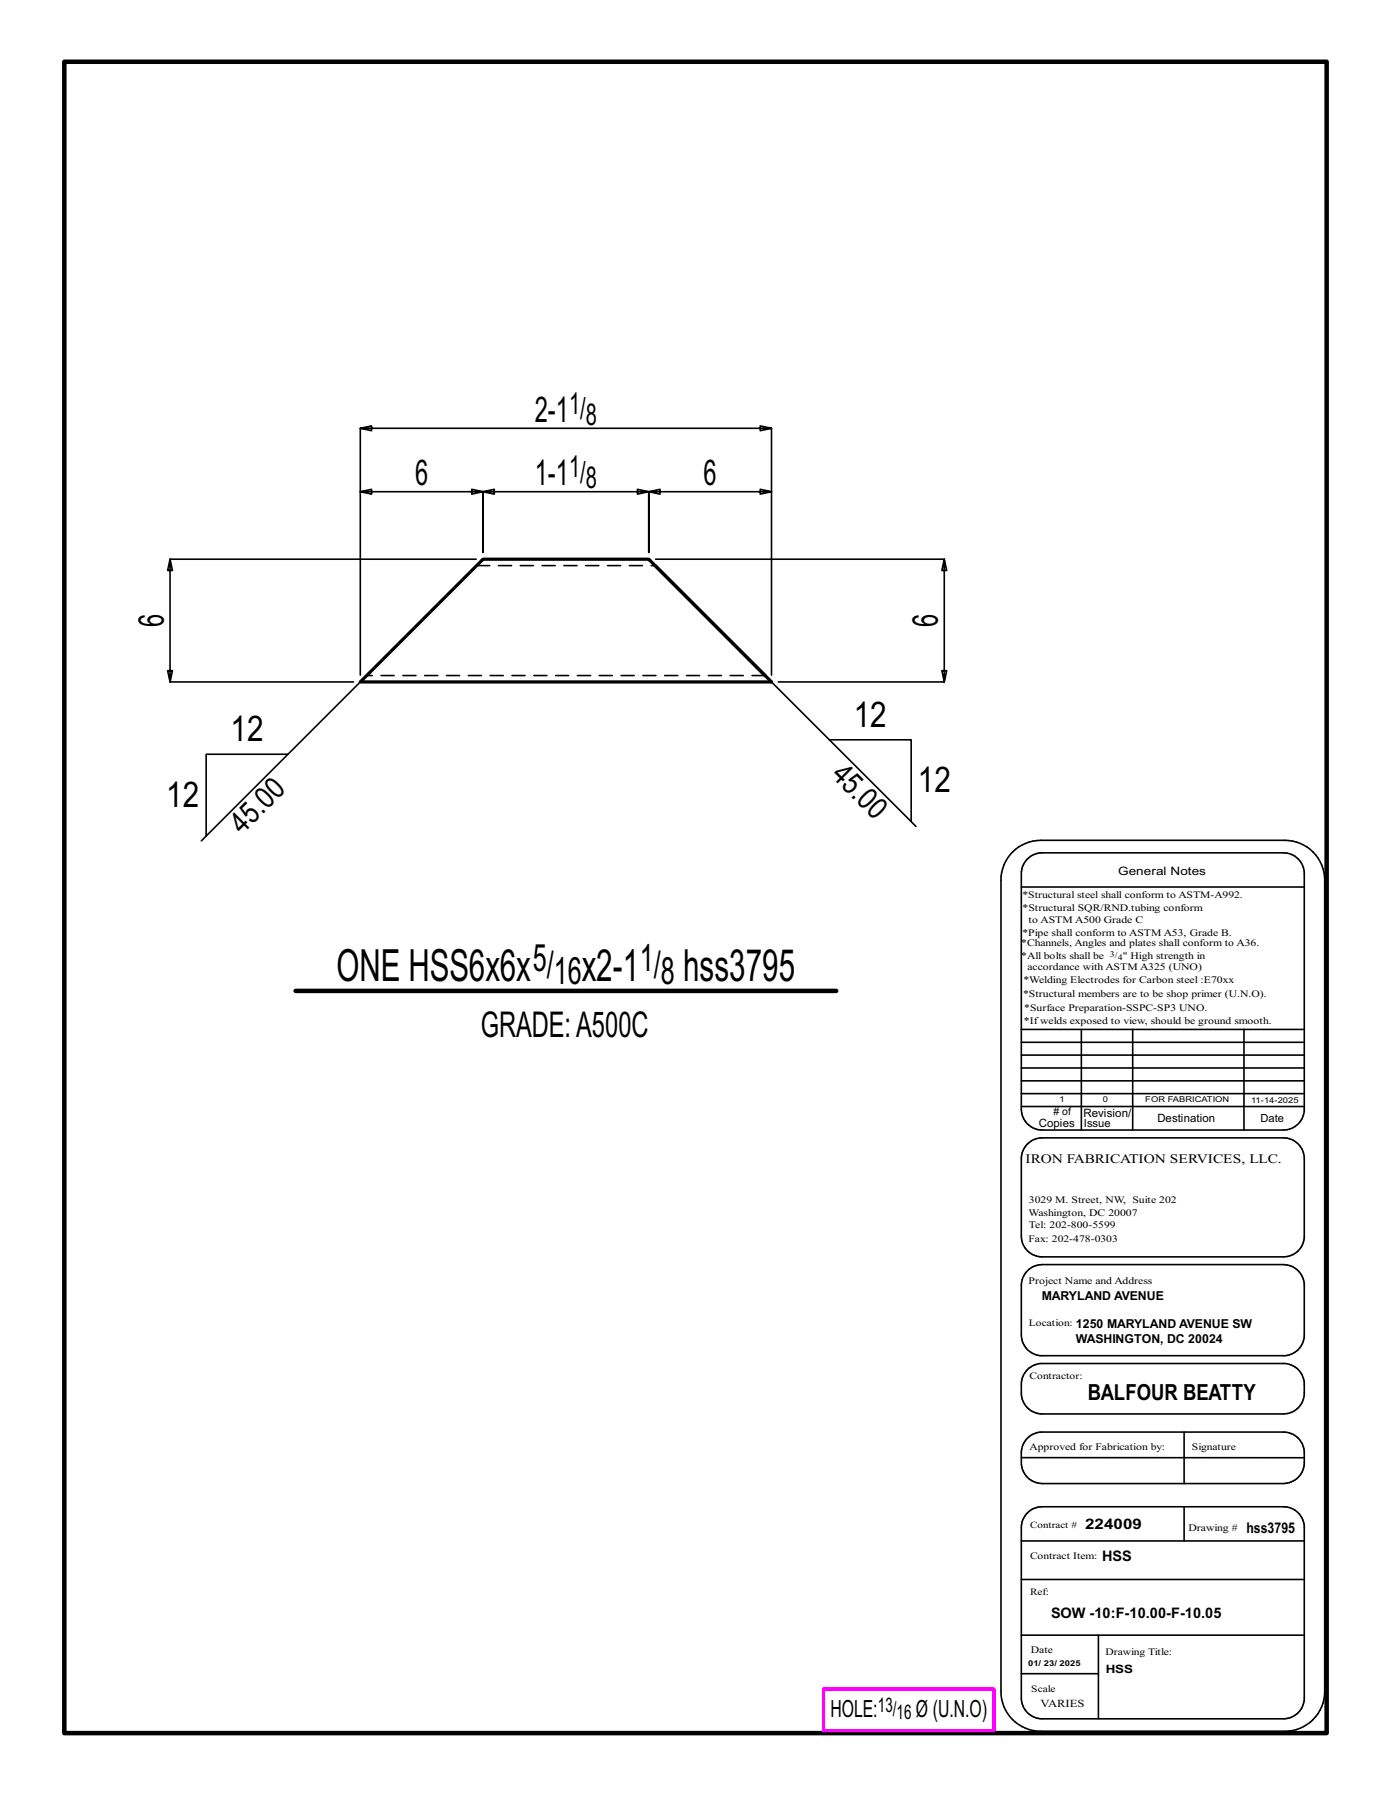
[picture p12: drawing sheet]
<svg xmlns="http://www.w3.org/2000/svg" width="216mm" height="279mm" viewBox="0 0 216 279" stroke-linecap="round" stroke-linejoin="round" font-family="sans-serif">
<defs><g id="words">
<g font-size="6.9">
<text x="52.2" y="152.3">ONE HSS6x6x</text>
<text x="90.3" y="152.3">x2-1</text>
<text x="106" y="152.3">hss3795</text>
</g>
<g font-size="5.9">
<text x="82.7" y="150.7">5/</text>
<text x="86" y="152.8">16</text>
<text x="99.3" y="150.7">1/</text>
<text x="102.6" y="152.8">8</text>
</g>
<g font-size="5.5">
<text x="83" y="65.5">2-1</text>
<text x="64.4" y="75.3">6</text>
<text x="83" y="75.3">1-1</text>
<text x="109.2" y="75.3">6</text>
<text x="25.4" y="97.4" transform="rotate(-90 25.4 97.4)">6</text>
<text x="145.6" y="97.4" transform="rotate(-90 145.6 97.4)">6</text>
<text x="132.5" y="112.8">12</text>
<text x="35.8" y="115">12</text>
<text x="25.8" y="125.2">12</text>
<text x="142.5" y="123">12</text>
<text x="74.6" y="161">GRADE:A500C</text>
</g>
<g font-size="4.7">
<text x="88.3" y="64.2">1/</text>
<text x="90.9" y="65.9">8</text>
<text x="88.3" y="74.1">1/</text>
<text x="90.9" y="75.7">8</text>
<text x="128.9" y="120.4" transform="rotate(45 128.9 120.4)">45.0</text>
<text x="37.6" y="129.6" transform="rotate(-45 37.6 129.6)">45.0</text>
</g>
<g font-size="3.7">
<text x="128.9" y="266.6">HOLE:</text>
<text x="142.2" y="266.6">Ø (U.N.O)</text>
</g>
<text font-size="3.4" x="168.8" y="217.4">BALFOUR BEATTY</text>
<g font-size="3.1">
<text x="136.3" y="265.8">13/</text>
<text x="139.2" y="266.9">16</text>
</g>
<g font-size="2.3">
<text x="168.4" y="237.3">224009</text>
<text x="193.5" y="238">hss3795</text>
<text x="171" y="242.3">HSS</text>
<text x="163.1" y="251.2">SOW -10:F-10.00-F-10.05</text>
</g>
<text font-size="2" x="159.2" y="180.5">IRON FABRICATION SERVICES, LLC.</text>
<g font-size="1.9">
<text x="161.7" y="201.8">MARYLAND AVENUE</text>
<text x="167" y="208.5">WASHINGTON, DC 20024</text>
<text x="167" y="206.1">1250 MARYLAND AVENUE SW</text>
</g>
<g font-size="1.8">
<text x="173.6" y="135.8">General Notes</text>
<text x="168.2" y="173.3">Revision/</text>
<text x="161.2" y="174.9">Copies</text>
<text x="179.6" y="174.2">Destination</text>
<text x="171.6" y="259.7">HSS</text>
</g>
<g font-size="1.7">
<text x="168.2" y="174.9">Issue</text>
<text x="195.7" y="174.2">Date</text>
<text x="161.5" y="265">VARIES</text>
</g>
<g font-size="1.6">
<text x="158.7" y="141.5">*Structural SQR/RND.tubing conform</text>
<text x="159.7" y="143.3">to ASTM A500 Grade C</text>
<text x="158.5" y="146.9">*Channels, Angles and plates shall conform to A36.</text>
<text x="158.5" y="148.8">*All bolts shall be</text>
<text x="158.7" y="145.2">*Pipe shall conform to ASTM A53, Grade B.</text>
<text x="174.3" y="148.8">&quot; High strength in</text>
<text x="158.8" y="154.8">*Structural members are to be shop primer (U.N.O).</text>
<text x="158.9" y="152.7">*Welding Electrodes for Carbon steel :E70xx</text>
<text x="159.5" y="150.6">accordance with ASTM A325 (UNO)</text>
<text x="158.9" y="158.9">*Ifwelds exposed to view, should be ground smooth.</text>
<text x="159" y="157">*Surface Preparation-SSPC-SP3 UNO.</text>
<text x="163.5" y="173.1"># of</text>
<text x="159.7" y="188.7">Washington, DC 20007</text>
<text x="159.7" y="190.6">Tel: 202-800-5599</text>
<text x="159.7" y="186.8">3029 M. Street, NW, Suite 202</text>
<text x="159.7" y="199.3">Project Name and Address</text>
<text x="159.8" y="225.1">Approved for Fabrication by:</text>
<text x="184.5" y="237.6">Drawing #</text>
<text x="160" y="256.6">Date</text>
</g>
<g font-size="1.5">
<text x="158.7" y="139.4">*Structural steel shall conform to ASTM-A992.</text>
<text x="159.7" y="192.7">Fax: 202-478-0303</text>
<text x="159.7" y="205.8">Location:</text>
<text x="159.8" y="214">Contractor:</text>
<text x="185" y="225.1">Signature</text>
<text x="159.9" y="237.1">Contract #</text>
<text x="159.9" y="241.9">Contract Item:</text>
<text x="159.9" y="247.6">Ref:</text>
<text x="171.6" y="256.9">Drawing Title:</text>
<text x="160.1" y="262.7">Scale</text>
</g>
<g font-size="1.3">
<text x="172.3" y="148.5">3/</text>
<text x="173.5" y="149">4</text>
</g>
<g font-size="1.2">
<text x="164.5" y="171.1">1</text>
<text x="171.2" y="171.1">0</text>
<text x="177.8" y="171.1">FOR FABRICATION</text>
<text x="194.2" y="171.2">11-14-2025</text>
<text x="159.6" y="258.7">01/ 23/ 2025</text>
</g>
</g></defs>
<g fill="none" stroke="#000" stroke-width=".25">
<path d="M55.9 76.3v-9.8l1.8 .4v-.8l-1.8 .4h63.8l-1.7 .4v-.8l1.7 .4v9.8M73.9 86.8h-47.5l-.4 1.8h.8l-.4-1.8v19.1l-.4-1.8h.8l-.4 1.8h28.5M101.8 86.8h44.8l-.4 1.8h.7l-.3-1.8v19.1l-.4-1.8h.7l-.3 1.8h-25.8M44.7 117.1h-12.7v12.7M55.9 105.9l-24.7 24.6M119.7 105.9l22.5 22.4M119.7 104.8v-28.5l-1.7-.4v.8l1.7-.4h-19l1.7-.4v.8l-1.7-.4v9.4v-9.4l-1.8-.4v.8l1.8-.4h-25.7l1.7-.4v.8l-1.7-.4v9.4v-9.4l-1.8-.4v.8l1.8-.4h-19.1l1.8-.4v.8l-1.8-.4v28.5M128.7 114.8h12.7v12.7M157.2 132.3a6.3 6.3 0 0 1 4.3-1.9h37.9a6.2 6.2 0 0 1 6.2 6.2v126a6.2 6.2 0 0 1-6.2 6.1h-37.9a6.1 6.1 0 0 1-6.1-6.1v-126a6.1 6.1 0 0 1 1.8-4.3zM158.5 137.7h43.9M159.5 133.3a3.3 3.3 0 0 1 2.3-.9h37.4a3.3 3.3 0 0 1 3.2 2.9v37.2a3.2 3.2 0 0 1-3.2 2.9h-37.4a3.2 3.2 0 0 1-3.3-3.2v-36.6a3.2 3.2 0 0 1 1-2.3zM158.5 159.8h43.9"/>
<path d="M167.8 159.8v15.6M175.8 159.8v15.6M193.1 159.8v15.6M158.5 165.8h43.9M158.5 167.8h43.9M158.5 163.8h43.9M158.5 161.8h43.9M158.5 171.8h43.9M158.5 169.8h43.9M159.5 177.6a3.3 3.3 0 0 1 2.3-1h37.4a3.3 3.3 0 0 1 3.2 3v12.6a3.3 3.3 0 0 1-3.2 2.9h-37.4a3.2 3.2 0 0 1-3.3-3.2v-12a3.2 3.2 0 0 1 1-2.3zM159.5 197.2l1-.7 1.3-.2h37.4a3.3 3.3 0 0 1 3.2 2.9v8.3a3.2 3.2 0 0 1-2.9 2.9h-38.1a3.3 3.3 0 0 1-2.9-3.2v-8l.3-.9zM159.5 212.6l.7-.6 1.2-.4h37.8a3.2 3.2 0 0 1 3.2 3v2a3.3 3.3 0 0 1-3.2 2.9h-37.4a3.2 3.2 0 0 1-3.3-3.3v-1.3a3.3 3.3 0 0 1 1-2.3z"/>
<path d="M158.5 239.2h43.9M158.5 226.3h43.9M159.5 234.8a3.3 3.3 0 0 1 2.3-.9h37.4a3.3 3.3 0 0 1 3.2 2.9v27.1a3.3 3.3 0 0 1-3.2 2.9h-37.4a3.2 3.2 0 0 1-3.3-3.2v-26.5a3.2 3.2 0 0 1 1-2.3zM159.5 223.2a3.3 3.3 0 0 1 2.3-.9h37.4a3.3 3.3 0 0 1 3.2 2.9v2.1a3.3 3.3 0 0 1-3.2 3h-37.4a3.3 3.3 0 0 1-3.3-3.3v-1.5a3.2 3.2 0 0 1 1-2.3zM183.8 222.3v8M183.8 233.9v5.3M158.5 245.2h43.9M158.5 259.8h12M158.5 253.8h43.9M170.5 253.8v13"/>
</g>
<path d="M10 9.6h195.9v259.4h-195.9zM45.9 153.8h83.9" fill="none" stroke="#000" stroke-width=".7"/>
<path d="M127.8 262.2h26.5v6.4h-26.5z" fill="none" stroke="#f0f" stroke-width=".5"/>
<path d="M74.8 87l.2-.2h25.7l19 19.1h-63.8z" fill="none" stroke="#000" stroke-width=".5"/>
<path d="M74 87.8h27.7M100.7 86.8l1 1M101.7 87.8h.1M101.8 87.9h.1M102 88.1h.1M56.1 105.7h.1M118.8 104.9h-61.9M118.8 104.9h.1M118.8 104.9l.9 1" fill="none" stroke="#000" stroke-width=".25" stroke-dasharray="2 1.4"/>
<use href="#words"/>
</svg>
